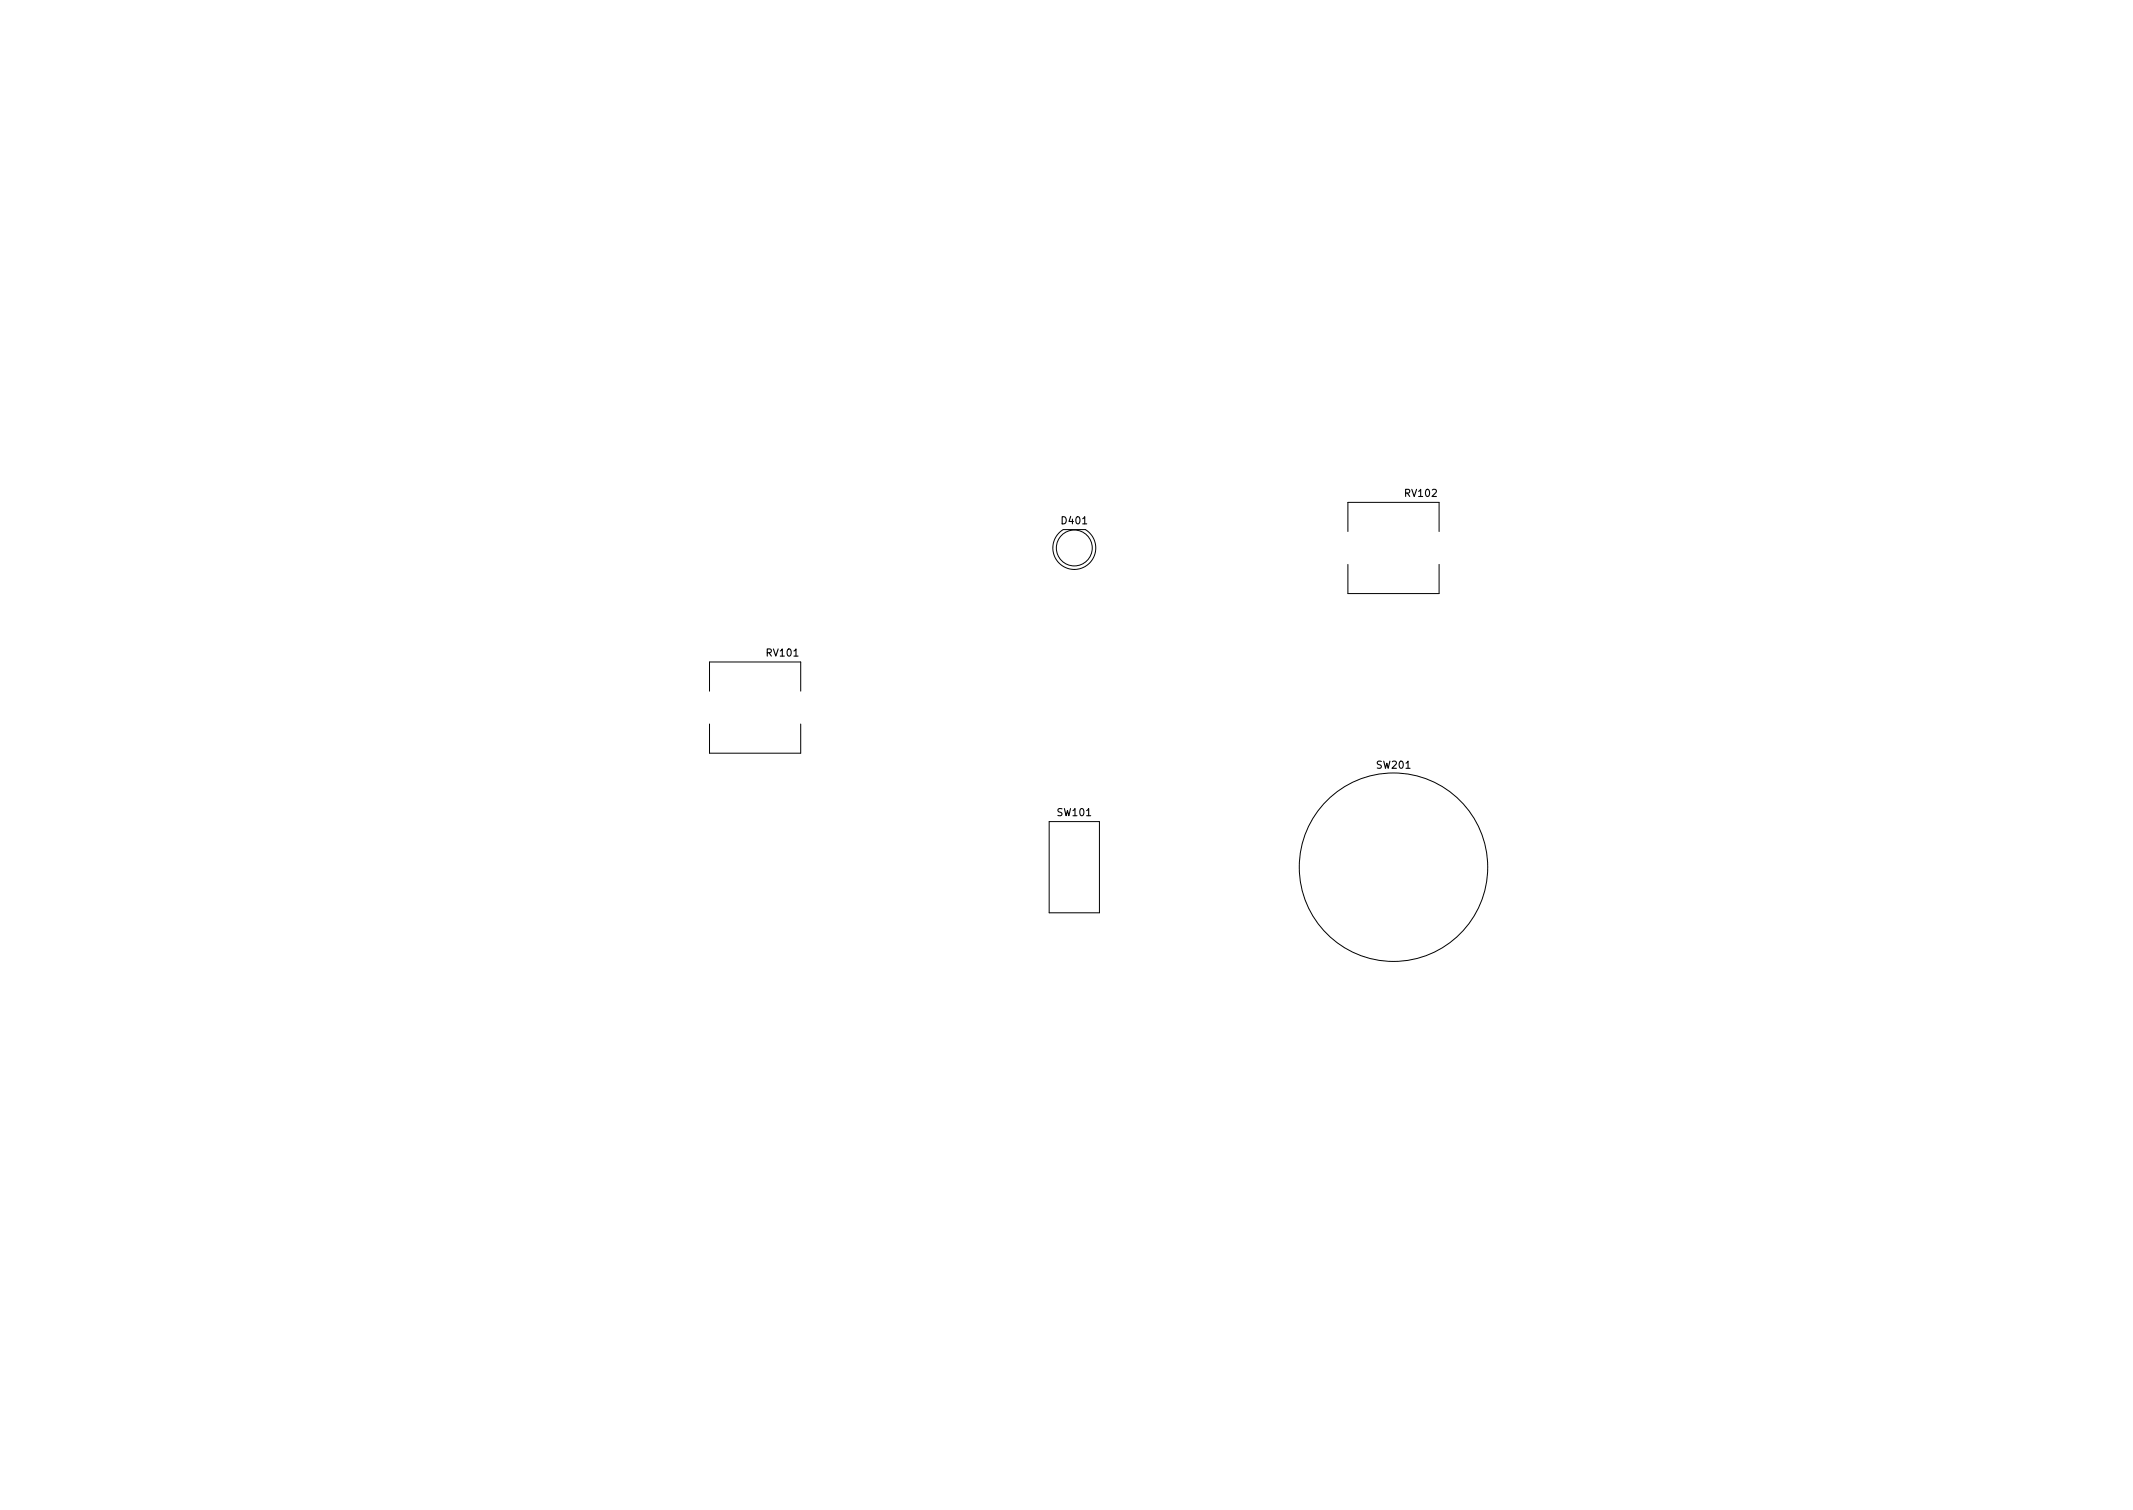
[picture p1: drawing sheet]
<svg xmlns="http://www.w3.org/2000/svg" width="297mm" height="210mm" viewBox="0 0 297 210" stroke-linecap="round" stroke-linejoin="round" font-family="sans-serif">
<defs><g id="words">
<g font-size="1.4">
<text x="195.7" y="69.2">RV102</text>
<text x="147.9" y="73">D401</text>
<text x="106.8" y="91.4">RV101</text>
<text x="191.8" y="107">SW201</text>
<text x="147.3" y="113.6">SW101</text>
</g>
</g></defs>
<g fill="none" stroke="#000" stroke-width=".14">
<path d="M147.4 74.2l.7-.5h3.1a2.99 2.99 0 0 1 .8 4.3 2.99 2.99 0 0 1-4.3 .6 2.99 2.99 0 0 1-.3-4.4zM187.7 74v-4h12.7v4M187.7 78.6v4.1h12.7v-4.1M98.8 96.2v-4h12.7v4M98.8 100.8v4.1h12.7v-4.1M146.1 114.4h7v12.7h-7z"/>
<circle cx="149.6" cy="76.3" r="2.5"/>
<circle cx="194.1" cy="120.8" r="13.1"/>
</g>
<g fill="#fff" stroke="#fff" stroke-width=".14">
<circle cx="145.7" cy="88.1" r=".25"/>
<circle cx="158" cy="81.1" r=".25"/>
<circle cx="163.6" cy="98.9" r=".25"/>
<circle cx="124" cy="100.2" r=".25"/>
<circle cx="146.1" cy="99.7" r=".25"/>
<circle cx="179.1" cy="93.6" r=".25"/>
<circle cx="134.9" cy="100.2" r=".25"/>
<circle cx="152.1" cy="95.7" r=".25"/>
<circle cx="173.2" cy="103.2" r=".25"/>
<circle cx="159.3" cy="95.6" r=".25"/>
<circle cx="169.9" cy="81.1" r=".25"/>
<circle cx="134.6" cy="82.7" r=".25"/>
<circle cx="124" cy="82.9" r=".25"/>
<circle cx="178.8" cy="99.4" r=".25"/>
<circle cx="171.7" cy="94.9" r=".25"/>
<circle cx="141.5" cy="95.1" r=".25"/>
<circle cx="129.3" cy="101.7" r=".25"/>
<circle cx="139.2" cy="108.1" r=".25"/>
<circle cx="153.2" cy="91.8" r=".25"/>
<circle cx="160" cy="91.8" r=".25"/>
<circle cx="178.6" cy="90" r=".25"/>
<circle cx="105.4" cy="89.3" r=".25"/>
<circle cx="184.7" cy="91.8" r=".25"/>
<circle cx="186.9" cy="118.7" r=".25"/>
<circle cx="169.4" cy="87.5" r=".25"/>
<circle cx="173.4" cy="88.2" r=".25"/>
<circle cx="166.4" cy="89" r=".25"/>
<circle cx="142" cy="89.6" r=".25"/>
<circle cx="117.1" cy="84.4" r=".25"/>
<circle cx="153.2" cy="84.4" r=".25"/>
<circle cx="178.6" cy="102.2" r=".25"/>
<circle cx="170.7" cy="93.7" r=".25"/>
<circle cx="162.2" cy="92.6" r=".25"/>
<circle cx="164.3" cy="101.4" r=".25"/>
<circle cx="167.8" cy="98.5" r=".25"/>
<circle cx="167.6" cy="100.2" r=".25"/>
<circle cx="165.3" cy="99.8" r=".25"/>
<circle cx="166.5" cy="101.9" r=".25"/>
<circle cx="163.2" cy="84.3" r=".25"/>
<circle cx="103.4" cy="117.8" r=".25"/>
<circle cx="189.7" cy="124.1" r=".25"/>
<circle cx="143.9" cy="95.6" r=".2"/>
<circle cx="161.5" cy="95.5" r=".2"/>
<circle cx="149.6" cy="125.5" r=".92"/>
<circle cx="149.6" cy="120.8" r=".92"/>
<circle cx="149.6" cy="116.1" r=".92"/>
<circle cx="102.6" cy="106.1" r=".5"/>
<circle cx="105.1" cy="106.1" r=".5"/>
<circle cx="107.6" cy="106.1" r=".5"/>
<circle cx="184.5" cy="115.3" r=".7"/>
<circle cx="188.6" cy="111.2" r=".7"/>
<circle cx="194.1" cy="109.8" r=".7"/>
<circle cx="199.6" cy="111.2" r=".7"/>
<circle cx="203.6" cy="115.3" r=".7"/>
<circle cx="205.1" cy="120.8" r=".7"/>
<circle cx="203.6" cy="126.3" r=".7"/>
<circle cx="199.6" cy="130.3" r=".7"/>
<circle cx="194.1" cy="131.8" r=".7"/>
<circle cx="188.6" cy="130.3" r=".7"/>
<circle cx="184.5" cy="126.3" r=".7"/>
<circle cx="183.1" cy="120.8" r=".7"/>
<circle cx="192.1" cy="117.3" r=".7"/>
<circle cx="191.5" cy="83.9" r=".5"/>
<circle cx="194" cy="83.9" r=".5"/>
<circle cx="196.5" cy="83.9" r=".5"/>
<circle cx="149.6" cy="75" r=".45"/>
<circle cx="149.6" cy="77.6" r=".45"/>
<circle cx="125.4" cy="114.1" r=".4"/>
<circle cx="122.9" cy="114.1" r=".4"/>
<circle cx="153" cy="110.9" r=".4"/>
<circle cx="155.5" cy="110.9" r=".4"/>
<circle cx="158.1" cy="110.9" r=".4"/>
<circle cx="149.6" cy="130.9" r=".5"/>
<circle cx="176.3" cy="67.4" r=".6"/>
<circle cx="173.7" cy="67.4" r=".6"/>
<circle cx="171.2" cy="67.4" r=".6"/>
<circle cx="142.6" cy="130.9" r=".5"/>
<circle cx="163.2" cy="110.9" r=".4"/>
<circle cx="165.7" cy="110.9" r=".4"/>
<circle cx="168.2" cy="110.9" r=".4"/>
<circle cx="173.4" cy="110.9" r=".4"/>
<circle cx="175.9" cy="110.9" r=".4"/>
<circle cx="178.4" cy="110.9" r=".4"/>
<circle cx="93.7" cy="103" r=".6"/>
<circle cx="93.7" cy="105.5" r=".6"/>
<circle cx="102.6" cy="111.9" r=".5"/>
<circle cx="112.1" cy="80.7" r=".5"/>
<circle cx="117.8" cy="114.1" r=".4"/>
<circle cx="115.3" cy="114.1" r=".4"/>
<circle cx="125.2" cy="105.5" r=".65"/>
<circle cx="132.8" cy="105.5" r=".65"/>
<circle cx="93.7" cy="85.2" r=".6"/>
<circle cx="93.7" cy="87.7" r=".6"/>
<circle cx="122.9" cy="67.4" r=".6"/>
<circle cx="120.4" cy="67.4" r=".6"/>
<circle cx="117.9" cy="67.4" r=".6"/>
<circle cx="103.9" cy="67.4" r=".6"/>
<circle cx="101.3" cy="67.4" r=".6"/>
<circle cx="115.3" cy="102.5" r=".5"/>
<circle cx="141.4" cy="76.9" r=".5"/>
<circle cx="115.3" cy="125.8" r=".5"/>
<circle cx="115.3" cy="128.4" r=".5"/>
<circle cx="117.9" cy="125.8" r=".5"/>
<circle cx="117.9" cy="128.4" r=".5"/>
<circle cx="120.4" cy="125.8" r=".5"/>
<circle cx="120.4" cy="128.4" r=".5"/>
<circle cx="122.9" cy="125.8" r=".5"/>
<circle cx="122.9" cy="128.4" r=".5"/>
<circle cx="125.5" cy="125.8" r=".5"/>
<circle cx="125.5" cy="128.4" r=".5"/>
<circle cx="132.8" cy="114.1" r=".5"/>
</g>
<path d="M188 75.6v1.4M200.2 75.6v1.4M99.1 97.8v1.4M111.3 97.8v1.4" fill="none" stroke="#fff" stroke-width="1.1"/>
<use href="#words"/>
</svg>
